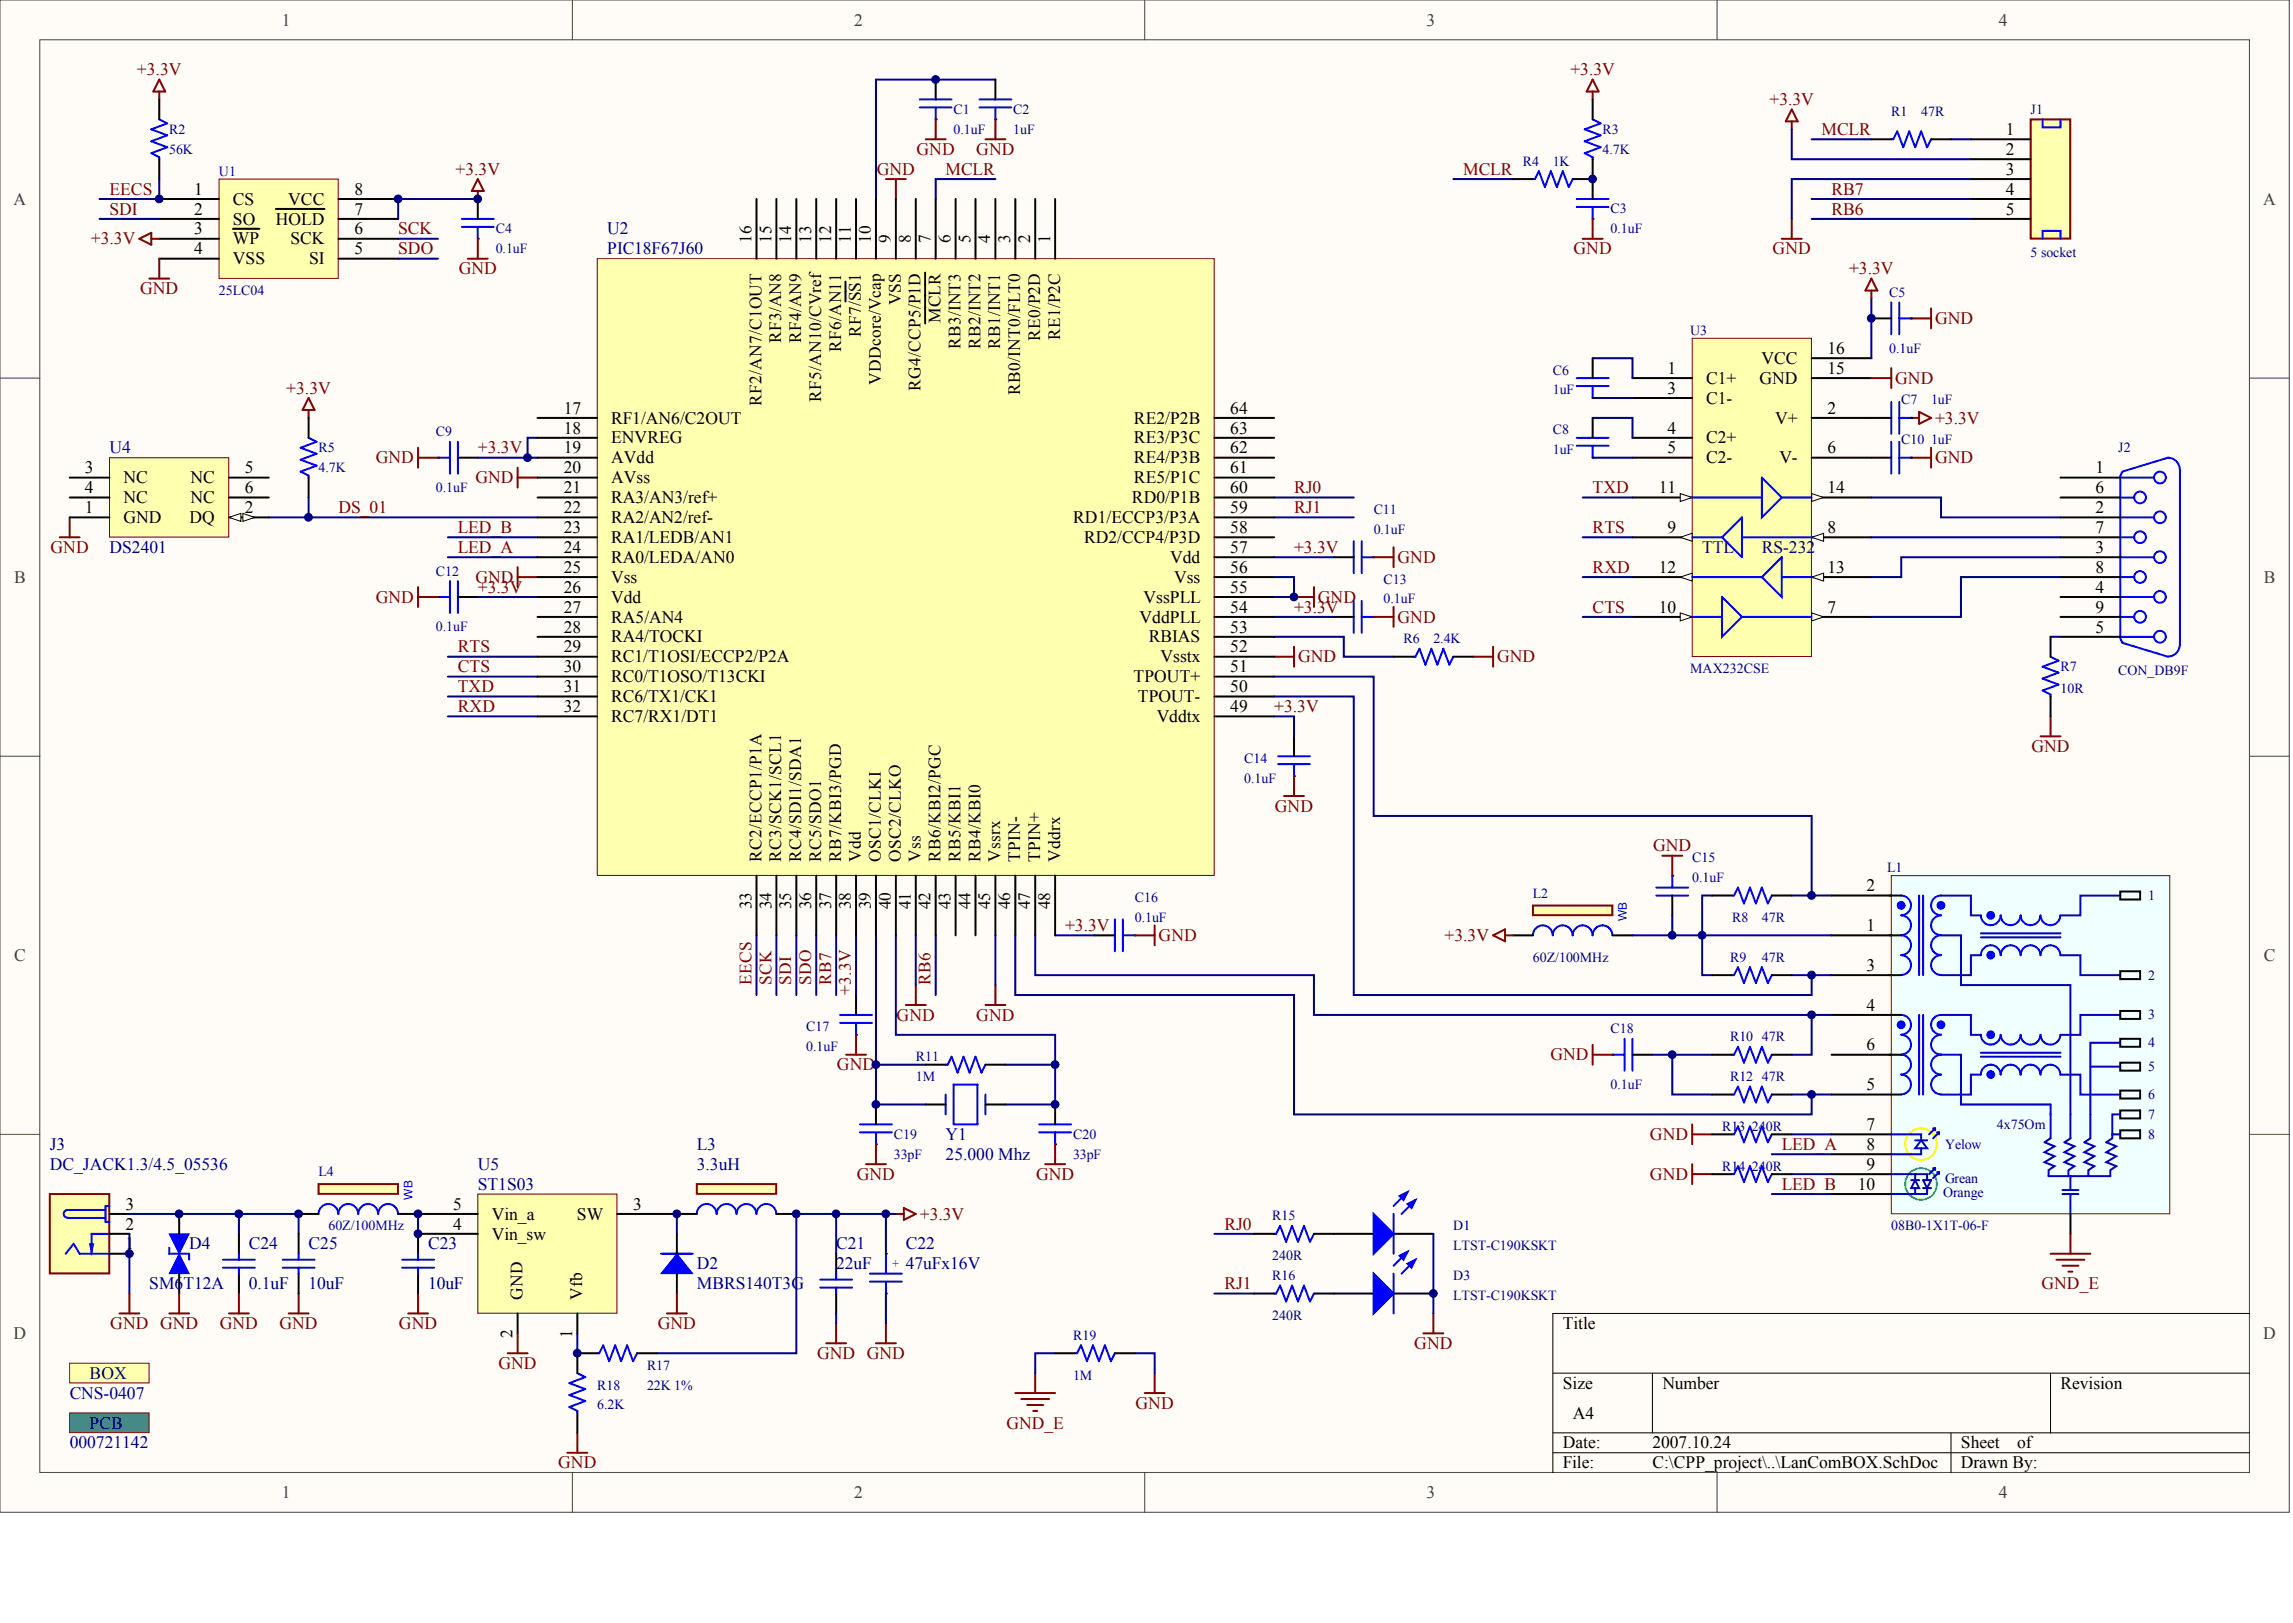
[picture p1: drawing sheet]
<svg xmlns="http://www.w3.org/2000/svg" width="840mm" height="594mm" viewBox="0 0 840 594" stroke-linecap="round" stroke-linejoin="round" font-family="sans-serif">
<defs><g id="words">
<g font-size="6.4" fill="#404040">
<text x="103.2" y="9.3">1</text>
<text x="312.8" y="9.3">2</text>
<text x="522.4" y="9.3">3</text>
<text x="732" y="9.3">4</text>
<text x="5" y="74.9">A</text>
<text x="828.7" y="74.9">A</text>
<text x="5.2" y="213.3">B</text>
<text x="828.9" y="213.3">B</text>
<text x="5.2" y="351.7">C</text>
<text x="828.9" y="351.7">C</text>
<text x="5" y="490.1">D</text>
<text x="828.7" y="490.1">D</text>
<text x="103.2" y="548.4">1</text>
<text x="312.8" y="548.4">2</text>
<text x="522.4" y="548.4">3</text>
<text x="732" y="548.4">4</text>
</g>
<g font-size="6.4" fill="#800000">
<text x="50.2" y="27.6">+3.3V</text>
<text x="575" y="27.6">+3.3V</text>
<text x="647.9" y="38.5">+3.3V</text>
<text x="667" y="49.4">MCLR</text>
<text x="335.6" y="56.7">GND</text>
<text x="357.5" y="56.7">GND</text>
<text x="166.8" y="64">+3.3V</text>
<text x="321" y="64">GND</text>
<text x="346.3" y="64">MCLR</text>
<text x="535.8" y="64">MCLR</text>
<text x="40.1" y="71.3">EECS</text>
<text x="670.6" y="71.3">RB7</text>
<text x="40.1" y="78.5">SDI</text>
<text x="670.6" y="78.5">RB6</text>
<text x="33.2" y="89.5">+3.3V</text>
<text x="145.8" y="85.8">SCK</text>
<text x="145.8" y="93.1">SDO</text>
<text x="576.2" y="93.1">GND</text>
<text x="649.1" y="93.1">GND</text>
<text x="168" y="100.4">GND</text>
<text x="677.1" y="100.4">+3.3V</text>
<text x="51.3" y="107.7">GND</text>
<text x="708.6" y="118.6">GND</text>
<text x="694" y="140.5">GND</text>
<text x="104.8" y="144.1">+3.3V</text>
<text x="708.6" y="155">+3.3V</text>
<text x="175" y="166">+3.3V</text>
<text x="137.6" y="169.6">GND</text>
<text x="708.6" y="169.6">GND</text>
<text x="174.1" y="176.9">GND</text>
<text x="473.8" y="180.5">RJ0</text>
<text x="583.2" y="180.5">TXD</text>
<text x="123.9" y="187.8">DS_01</text>
<text x="473.8" y="187.8">RJ1</text>
<text x="167.7" y="195.1">LED_B</text>
<text x="583.2" y="195.1">RTS</text>
<text x="18.5" y="202.4">GND</text>
<text x="167.7" y="202.4">LED_A</text>
<text x="473.8" y="202.4">+3.3V</text>
<text x="511.7" y="206">GND</text>
<text x="583.2" y="209.7">RXD</text>
<text x="174.1" y="213.3">GND</text>
<text x="137.6" y="220.6">GND</text>
<text x="175" y="217">+3.3V</text>
<text x="482.6" y="220.6">GND</text>
<text x="473.8" y="224.2">+3.3V</text>
<text x="511.7" y="227.9">GND</text>
<text x="583.2" y="224.2">CTS</text>
<text x="167.7" y="238.8">RTS</text>
<text x="475.3" y="242.5">GND</text>
<text x="548.2" y="242.5">GND</text>
<text x="167.7" y="246.1">CTS</text>
<text x="167.7" y="253.4">TXD</text>
<text x="167.7" y="260.7">RXD</text>
<text x="466.5" y="260.7">+3.3V</text>
<text x="743.8" y="275.2">GND</text>
<text x="466.8" y="297.1">GND</text>
<text x="605.3" y="311.7">GND</text>
<text x="390" y="340.8">+3.3V</text>
<text x="424.3" y="344.4">GND</text>
<text x="528.9" y="344.4">+3.3V</text>
<text x="328.3" y="373.6">GND</text>
<text x="357.5" y="373.6">GND</text>
<text x="567.7" y="388.1">GND</text>
<text x="306.5" y="391.8">GND</text>
<text x="604.2" y="417.3">GND</text>
<text x="652.4" y="420.9">LED_A</text>
<text x="313.7" y="431.9">GND</text>
<text x="379.4" y="431.9">GND</text>
<text x="604.2" y="431.9">GND</text>
<text x="652.4" y="435.5">LED_B</text>
<text x="336.8" y="446.4">+3.3V</text>
<text x="448.3" y="450.1">RJ0</text>
<text x="448.3" y="471.9">RJ1</text>
<text x="747.6" y="471.9">GND_E</text>
<text x="40.4" y="486.5">GND GND</text>
<text x="80.5" y="486.5">GND</text>
<text x="102.3" y="486.5">GND</text>
<text x="146.1" y="486.5">GND</text>
<text x="240.8" y="486.5">GND</text>
<text x="299.2" y="497.4">GND GND</text>
<text x="517.9" y="493.8">GND</text>
<text x="182.5" y="501.1">GND</text>
<text x="415.8" y="515.6">GND</text>
<text x="368.5" y="522.9">GND_E</text>
<text x="204.4" y="537.5">GND</text>
</g>
<g font-size="6.4">
<text x="734.5" y="49.4">1</text>
<text x="734.5" y="56.7">2</text>
<text x="734.5" y="64">3</text>
<text x="71.1" y="71.3">1</text>
<text x="129.8" y="71.3">8</text>
<text x="734.5" y="71.3">4</text>
<text x="85.3" y="74.9">CS</text>
<text x="105.6" y="74.9">VCC</text>
<text x="71.1" y="78.5">2</text>
<text x="85.3" y="82.2">SO</text>
<text x="101" y="82.2">HOLD</text>
<text x="129.8" y="78.5">7</text>
<text x="734.5" y="78.5">5</text>
<text x="71.1" y="85.8">3</text>
<text x="85.3" y="89.5">WP</text>
<text x="106.4" y="89.5">SCK</text>
<text x="129.8" y="85.8">6</text>
<text x="71.1" y="93.1">4</text>
<text x="129.8" y="93.1">5</text>
<text x="85.3" y="96.8">VSS</text>
<text x="113.2" y="96.8">SI</text>
<text x="669.2" y="129.5">16</text>
<text x="610.6" y="136.8">1</text>
<text x="645" y="133.2">VCC</text>
<text x="669.2" y="136.8">15</text>
<text x="624.7" y="140.5">C1+</text>
<text x="644.3" y="140.5">GND</text>
<text x="610.6" y="144.1">3</text>
<text x="624.7" y="147.8">C1-</text>
<text x="206.4" y="151.4">17</text>
<text x="223.8" y="155">RF1/AN6/C2OUT</text>
<text x="415.2" y="155">RE2/P2B</text>
<text x="450.5" y="151.4">64</text>
<text x="649.9" y="155">V+</text>
<text x="669.2" y="151.4">2</text>
<text x="206.4" y="158.7">18</text>
<text x="450.5" y="158.7">63</text>
<text x="610.6" y="158.7">4</text>
<text x="206.4" y="166">19</text>
<text x="223.8" y="162.3">ENVREG</text>
<text x="415.2" y="162.3">RE3/P3C</text>
<text x="450.5" y="166">62</text>
<text x="610.6" y="166">5</text>
<text x="624.7" y="162.3">C2+</text>
<text x="669.2" y="166">6</text>
<text x="31.1" y="173.2">3</text>
<text x="89.7" y="173.2">5</text>
<text x="206.4" y="173.2">20</text>
<text x="223.8" y="169.6">AVdd</text>
<text x="415.2" y="169.6">RE4/P3B</text>
<text x="450.5" y="173.2">61</text>
<text x="624.7" y="169.6">C2-</text>
<text x="651.5" y="169.6">V-</text>
<text x="767.3" y="173.2">1</text>
<text x="45.2" y="176.9">NC</text>
<text x="69.8" y="176.9">NC</text>
<text x="223.8" y="176.9">AVss</text>
<text x="415.2" y="176.9">RE5/P1C</text>
<text x="31.1" y="180.5">4</text>
<text x="45.2" y="184.2">NC</text>
<text x="69.8" y="184.2">NC</text>
<text x="89.7" y="180.5">6</text>
<text x="206.4" y="180.5">21</text>
<text x="223.8" y="184.2">RA3/AN3/ref+</text>
<text x="414.5" y="184.2">RD0/P1B</text>
<text x="450.5" y="180.5">60</text>
<text x="607.4" y="180.5">11</text>
<text x="669.2" y="180.5">14</text>
<text x="767.3" y="180.5">6</text>
<text x="31.1" y="187.8">1</text>
<text x="45.2" y="191.5">GND</text>
<text x="69.4" y="191.5">DQ</text>
<text x="89.7" y="187.8">2</text>
<text x="206.4" y="187.8">22</text>
<text x="223.8" y="191.5">RA2/AN2/ref-</text>
<text x="393" y="191.5">RD1/ECCP3/P3A</text>
<text x="450.5" y="187.8">59</text>
<text x="767.3" y="187.8">2</text>
<text x="206.4" y="195.1">23</text>
<text x="450.5" y="195.1">58</text>
<text x="610.6" y="195.1">9</text>
<text x="669.2" y="195.1">8</text>
<text x="767.3" y="195.1">7</text>
<text x="206.4" y="202.4">24</text>
<text x="223.8" y="198.7">RA1/LEDB/AN1</text>
<text x="396.9" y="198.7">RD2/CCP4/P3D</text>
<text x="450.5" y="202.4">57</text>
<text x="767.3" y="202.4">3</text>
<text x="206.4" y="209.7">25</text>
<text x="223.8" y="206">RA0/LEDA/AN0</text>
<text x="428.5" y="206">Vdd</text>
<text x="450.5" y="209.7">56</text>
<text x="607.4" y="209.7">12</text>
<text x="669.2" y="209.7">13</text>
<text x="767.3" y="209.7">8</text>
<text x="223.8" y="213.3">Vss</text>
<text x="429.9" y="213.3">Vss</text>
<text x="206.4" y="217">26</text>
<text x="223.8" y="220.6">Vdd</text>
<text x="418.7" y="220.6">VssPLL</text>
<text x="450.5" y="217">55</text>
<text x="767.3" y="217">4</text>
<text x="206.4" y="224.2">27</text>
<text x="223.8" y="227.9">RA5/AN4</text>
<text x="417.3" y="227.9">VddPLL</text>
<text x="450.5" y="224.2">54</text>
<text x="607.4" y="224.2">10</text>
<text x="669.2" y="224.2">7</text>
<text x="767.3" y="224.2">9</text>
<text x="206.4" y="231.5">28</text>
<text x="450.5" y="231.5">53</text>
<text x="767.3" y="231.5">5</text>
<text x="206.4" y="238.8">29</text>
<text x="223.8" y="235.2">RA4/TOCKI</text>
<text x="420.7" y="235.2">RBIAS</text>
<text x="450.5" y="238.8">52</text>
<text x="223.8" y="242.5">RC1/T1OSI/ECCP2/P2A</text>
<text x="425" y="242.5">Vsstx</text>
<text x="206.4" y="246.1">30</text>
<text x="223.8" y="249.7">RC0/T1OSO/T13CKI</text>
<text x="415.1" y="249.7">TPOUT+</text>
<text x="450.5" y="246.1">51</text>
<text x="206.4" y="253.4">31</text>
<text x="223.8" y="257">RC6/TX1/CK1</text>
<text x="416.7" y="257">TPOUT-</text>
<text x="450.5" y="253.4">50</text>
<text x="206.4" y="260.7">32</text>
<text x="450.5" y="260.7">49</text>
<text x="223.8" y="264.3">RC7/RX1/DT1</text>
<text x="423.5" y="264.3">Vddtx</text>
<text x="683.5" y="326.2">2</text>
<text x="683.5" y="340.8">1</text>
<text x="683.5" y="355.4">3</text>
<text x="683.5" y="369.9">4</text>
<text x="683.5" y="384.5">6</text>
<text x="683.5" y="399.1">5</text>
<text x="683.5" y="413.6">7</text>
<text x="683.5" y="420.9">8</text>
<text x="683.5" y="428.2">9</text>
<text x="680.3" y="435.5">10</text>
<text x="45.9" y="442.8">3</text>
<text x="165.9" y="442.8">5</text>
<text x="231.8" y="442.8">3</text>
<text x="180.1" y="446.4">Vin_a</text>
<text x="211.3" y="446.4">SW</text>
<text x="45.9" y="450.1">2</text>
<text x="165.9" y="450.1">4</text>
<text x="180.1" y="453.7">Vin_sw</text>
<text x="45.9" y="457.3">1</text>
<text x="572.2" y="486.5">Title</text>
<text x="572.2" y="508.3">Size</text>
<text x="608.7" y="508.3">Number</text>
<text x="754.5" y="508.3">Revision</text>
<text x="575.9" y="519.3">A4</text>
<text x="572.2" y="530.2">Date:</text>
<text x="605" y="530.2">2007.10.24</text>
<text x="718" y="530.2">Sheet</text>
<text x="738.6" y="530.2">of</text>
<text x="572.2" y="537.5">File:</text>
<text x="605" y="537.5">C:\CPP_project\..\LanComBOX.SchDoc</text>
<text x="718" y="537.5">Drawn By:</text>
</g>
<g font-size="6.4" fill="#000080">
<text x="222.3" y="85.8">U2</text>
<text x="222.3" y="93.1">PIC18F67J60</text>
<text x="40.1" y="166">U4</text>
<text x="40.1" y="202.4">DS2401</text>
<text x="623.3" y="202.4">TTL</text>
<text x="645.1" y="202.4">RS-232</text>
<text x="346.3" y="417.3">Y1</text>
<text x="18.2" y="420.9">J3</text>
<text x="255.1" y="420.9">L3</text>
<text x="346.3" y="424.6">25.000 Mhz</text>
<text x="18.2" y="428.2">DC_JACK1.3/4.5_05536</text>
<text x="175" y="428.2">U5</text>
<text x="255.1" y="428.2">3.3uH</text>
<text x="175" y="435.5">ST1S03</text>
<text x="69.3" y="457.3">D4</text>
<text x="91.1" y="457.3">C24</text>
<text x="113" y="457.3">C25</text>
<text x="156.7" y="457.3">C23</text>
<text x="306.2" y="457.3">C21</text>
<text x="331.7" y="457.3">C22</text>
<text x="255.1" y="464.6">D2</text>
<text x="306.2" y="464.6">22uF</text>
<text x="331.7" y="464.6">47uFx16V</text>
<text x="54.7" y="471.9">SM6T12A</text>
<text x="91.1" y="471.9">0.1uF</text>
<text x="113" y="471.9">10uF</text>
<text x="156.7" y="471.9">10uF</text>
<text x="255.1" y="471.9">MBRS140T3G</text>
<text x="32.8" y="504.7">BOX</text>
<text x="25.5" y="512">CNS-0407</text>
<text x="32.8" y="522.9">PCB</text>
<text x="25.5" y="530.2">000721142</text>
</g>
<g font-size="6.3">
<text x="275.1" y="88.9" transform="rotate(-90 275.1 88.9)">16</text>
<text x="282.4" y="88.9" transform="rotate(-90 282.4 88.9)">15</text>
<text x="289.7" y="88.9" transform="rotate(-90 289.7 88.9)">14</text>
<text x="297" y="88.9" transform="rotate(-90 297 88.9)">13</text>
<text x="304.3" y="88.9" transform="rotate(-90 304.3 88.9)">12</text>
<text x="311.6" y="88.9" transform="rotate(-90 311.6 88.9)">11</text>
<text x="318.9" y="88.9" transform="rotate(-90 318.9 88.9)">10</text>
<text x="326.2" y="88.9" transform="rotate(-90 326.2 88.9)">9</text>
<text x="333.5" y="88.9" transform="rotate(-90 333.5 88.9)">8</text>
<text x="340.8" y="88.9" transform="rotate(-90 340.8 88.9)">7</text>
<text x="348" y="88.9" transform="rotate(-90 348 88.9)">6</text>
<text x="355.3" y="88.9" transform="rotate(-90 355.3 88.9)">5</text>
<text x="362.6" y="88.9" transform="rotate(-90 362.6 88.9)">4</text>
<text x="369.9" y="88.9" transform="rotate(-90 369.9 88.9)">3</text>
<text x="377.2" y="88.9" transform="rotate(-90 377.2 88.9)">2</text>
<text x="384.5" y="88.9" transform="rotate(-90 384.5 88.9)">1</text>
<text x="329.8" y="111.8" transform="rotate(-90 329.8 111.8)">VSS</text>
<text x="344.4" y="118.4" transform="rotate(-90 344.4 118.4)">MCLR</text>
<text x="286.1" y="125.7" transform="rotate(-90 286.1 125.7)">RF3/AN8</text>
<text x="293.4" y="125.7" transform="rotate(-90 293.4 125.7)">RF4/AN9</text>
<text x="315.2" y="123.5" transform="rotate(-90 315.2 123.5)">RF7/SS1</text>
<text x="380.8" y="124.9" transform="rotate(-90 380.8 124.9)">RE0/P2D</text>
<text x="388.1" y="124.6" transform="rotate(-90 388.1 124.6)">RE1/P2C</text>
<text x="307.9" y="128.9" transform="rotate(-90 307.9 128.9)">RF6/AN11</text>
<text x="351.7" y="127.8" transform="rotate(-90 351.7 127.8)">RB3/INT3</text>
<text x="359" y="127.8" transform="rotate(-90 359 127.8)">RB2/INT2</text>
<text x="366.3" y="127.8" transform="rotate(-90 366.3 127.8)">RB1/INT1</text>
<text x="322.5" y="140.9" transform="rotate(-90 322.5 140.9)">VDDcore/Vcap</text>
<text x="337.1" y="143.1" transform="rotate(-90 337.1 143.1)">RG4/CCP5/P1D</text>
<text x="278.8" y="148.6" transform="rotate(-90 278.8 148.6)">RF2/AN7/C1OUT</text>
<text x="300.7" y="147.1" transform="rotate(-90 300.7 147.1)">RF5/AN10/CVref</text>
<text x="373.6" y="144.6" transform="rotate(-90 373.6 144.6)">RB0/INT0/FLT0</text>
<text x="278.8" y="315.4" transform="rotate(-90 278.8 315.4)">RC2/ECCP1/P1A</text>
<text x="286.1" y="315.4" transform="rotate(-90 286.1 315.4)">RC3/SCK1/SCL1</text>
<text x="293.4" y="315.4" transform="rotate(-90 293.4 315.4)">RC4/SDI1/SDA1</text>
<text x="300.7" y="315.4" transform="rotate(-90 300.7 315.4)">RC5/SDO1</text>
<text x="307.9" y="315.4" transform="rotate(-90 307.9 315.4)">RB7/KBI3/PGD</text>
<text x="315.2" y="315.4" transform="rotate(-90 315.2 315.4)">Vdd</text>
<text x="322.5" y="315.4" transform="rotate(-90 322.5 315.4)">OSC1/CLKI</text>
<text x="329.8" y="315.4" transform="rotate(-90 329.8 315.4)">OSC2/CLKO</text>
<text x="337.1" y="315.4" transform="rotate(-90 337.1 315.4)">Vss</text>
<text x="344.4" y="315.4" transform="rotate(-90 344.4 315.4)">RB6/KBI2/PGC</text>
<text x="351.7" y="315.4" transform="rotate(-90 351.7 315.4)">RB5/KBI1</text>
<text x="359" y="315.4" transform="rotate(-90 359 315.4)">RB4/KBI0</text>
<text x="366.3" y="315.4" transform="rotate(-90 366.3 315.4)">Vssrx</text>
<text x="373.6" y="315.4" transform="rotate(-90 373.6 315.4)">TPIN-</text>
<text x="380.8" y="315.4" transform="rotate(-90 380.8 315.4)">TPIN+</text>
<text x="388.1" y="315.4" transform="rotate(-90 388.1 315.4)">Vddrx</text>
<text x="275.1" y="332.9" transform="rotate(-90 275.1 332.9)">33</text>
<text x="282.4" y="332.9" transform="rotate(-90 282.4 332.9)">34</text>
<text x="289.7" y="332.9" transform="rotate(-90 289.7 332.9)">35</text>
<text x="297" y="332.9" transform="rotate(-90 297 332.9)">36</text>
<text x="304.3" y="332.9" transform="rotate(-90 304.3 332.9)">37</text>
<text x="311.6" y="332.9" transform="rotate(-90 311.6 332.9)">38</text>
<text x="318.9" y="332.9" transform="rotate(-90 318.9 332.9)">39</text>
<text x="326.2" y="332.9" transform="rotate(-90 326.2 332.9)">40</text>
<text x="333.5" y="332.9" transform="rotate(-90 333.5 332.9)">41</text>
<text x="340.8" y="332.9" transform="rotate(-90 340.8 332.9)">42</text>
<text x="348" y="332.9" transform="rotate(-90 348 332.9)">43</text>
<text x="355.3" y="332.9" transform="rotate(-90 355.3 332.9)">44</text>
<text x="362.6" y="332.9" transform="rotate(-90 362.6 332.9)">45</text>
<text x="369.9" y="332.9" transform="rotate(-90 369.9 332.9)">46</text>
<text x="377.2" y="332.9" transform="rotate(-90 377.2 332.9)">47</text>
<text x="384.5" y="332.9" transform="rotate(-90 384.5 332.9)">48</text>
<text x="191.3" y="475.7" transform="rotate(-90 191.3 475.7)">GND</text>
<text x="213.2" y="475.7" transform="rotate(-90 213.2 475.7)">Vfb</text>
<text x="187.7" y="489.9" transform="rotate(-90 187.7 489.9)">2</text>
<text x="209.5" y="489.9" transform="rotate(-90 209.5 489.9)">1</text>
</g>
<g font-size="6.3" fill="#800000">
<text x="275.1" y="360.6" transform="rotate(-90 275.1 360.6)">EECS</text>
<text x="282.4" y="360.6" transform="rotate(-90 282.4 360.6)">SCK</text>
<text x="289.7" y="360.6" transform="rotate(-90 289.7 360.6)">SDI</text>
<text x="297" y="360.6" transform="rotate(-90 297 360.6)">SDO</text>
<text x="304.3" y="360.6" transform="rotate(-90 304.3 360.6)">RB7</text>
<text x="311.6" y="364.2" transform="rotate(-90 311.6 364.2)">+3.3V</text>
<text x="340.8" y="360.6" transform="rotate(-90 340.8 360.6)">RB6</text>
</g>
<g font-size="5.1" fill="#000080">
<text x="349.2" y="41.7">C1</text>
<text x="371" y="41.7">C2</text>
<text x="743.5" y="41.7">J1</text>
<text x="692.5" y="42.4">R1</text>
<text x="703.5" y="42.4">47R</text>
<text x="62" y="49">R2</text>
<text x="349.2" y="49">0.1uF</text>
<text x="371" y="49">1uF</text>
<text x="586.8" y="49">R3</text>
<text x="62" y="56.3">56K</text>
<text x="586.8" y="56.3">4.7K</text>
<text x="80.2" y="64.3">U1</text>
<text x="557.7" y="60.6">R4</text>
<text x="568.6" y="60.6">1K</text>
<text x="589.7" y="78.1">C3</text>
<text x="181.5" y="85.4">C4</text>
<text x="589.7" y="85.4">0.1uF</text>
<text x="181.5" y="92.7">0.1uF</text>
<text x="743.5" y="94.1">5 socket</text>
<text x="80.2" y="108">25LC04</text>
<text x="691.8" y="108.7">C5</text>
<text x="618.9" y="122.5">U3</text>
<text x="691.8" y="129.1">0.1uF</text>
<text x="568.6" y="137.1">C6</text>
<text x="568.6" y="144.4">1uF</text>
<text x="696.2" y="148">C7</text>
<text x="707.1" y="148">1uF</text>
<text x="159.6" y="159.7">C9</text>
<text x="568.6" y="159">C8</text>
<text x="116.6" y="165.5">R5</text>
<text x="568.6" y="166.3">1uF</text>
<text x="696.2" y="162.6">C10</text>
<text x="707.1" y="162.6">1uF</text>
<text x="775.6" y="165.5">J2</text>
<text x="116.6" y="172.8">4.7K</text>
<text x="159.6" y="180.1">0.1uF</text>
<text x="503" y="188.1">C11</text>
<text x="503" y="195.4">0.1uF</text>
<text x="159.6" y="210.7">C12</text>
<text x="506.6" y="213.6">C13</text>
<text x="506.6" y="220.9">0.1uF</text>
<text x="159.6" y="231.1">0.1uF</text>
<text x="513.9" y="235.5">R6</text>
<text x="524.9" y="235.5">2.4K</text>
<text x="754.5" y="245.7">R7</text>
<text x="618.9" y="246.4">MAX232CSE</text>
<text x="775.6" y="247.1">CON_DB9F</text>
<text x="754.5" y="253.7">10R</text>
<text x="455.6" y="279.2">C14</text>
<text x="455.6" y="286.4">0.1uF</text>
<text x="619.6" y="315.6">C15</text>
<text x="619.6" y="322.9">0.1uF</text>
<text x="691.1" y="319.2">L1</text>
<text x="561.3" y="328.6">L2</text>
<text x="786.6" y="329.4">1</text>
<text x="415.5" y="330.2">C16</text>
<text x="415.5" y="337.4">0.1uF</text>
<text x="634.2" y="337.4">R8</text>
<text x="645.1" y="337.4">47R</text>
<text x="561.3" y="352">60Z/100MHz</text>
<text x="633.5" y="352">R9</text>
<text x="645.1" y="352">47R</text>
<text x="786.6" y="358.6">2</text>
<text x="295.2" y="377.5">C17</text>
<text x="786.6" y="373.1">3</text>
<text x="589.7" y="378.2">C18</text>
<text x="633.5" y="381.1">R10</text>
<text x="645.1" y="381.1">47R</text>
<text x="786.6" y="383.3">4</text>
<text x="295.2" y="384.8">0.1uF</text>
<text x="335.3" y="388.4">R11</text>
<text x="335.3" y="395.7">1M</text>
<text x="633.5" y="395.7">R12</text>
<text x="645.1" y="395.7">47R</text>
<text x="786.6" y="392.1">5</text>
<text x="589.7" y="398.6">0.1uF</text>
<text x="786.6" y="402.3">6</text>
<text x="630.6" y="413.9">R13</text>
<text x="641.5" y="413.9">240R</text>
<text x="731.2" y="413.2">4x75Om</text>
<text x="786.6" y="409.6">7</text>
<text x="327.3" y="416.8">C19</text>
<text x="392.9" y="416.8">C20</text>
<text x="786.6" y="416.8">8</text>
<text x="327.3" y="424.1">33pF</text>
<text x="392.9" y="424.1">33pF</text>
<text x="712.2" y="420.5">Yelow</text>
<text x="116.6" y="430.6">L4</text>
<text x="630.6" y="428.5">R14</text>
<text x="641.5" y="428.5">240R</text>
<text x="711.5" y="438">Orange</text>
<text x="712.2" y="432.9">Grean</text>
<text x="465.8" y="446.7">R15</text>
<text x="120.3" y="450.4">60Z/100MHz</text>
<text x="532.1" y="450.4">D1</text>
<text x="692.5" y="450.4">08B0-1X1T-06-F</text>
<text x="465.8" y="461.3">240R</text>
<text x="532.1" y="457.6">LTST-C190KSKT</text>
<text x="465.8" y="468.6">R16</text>
<text x="532.1" y="468.6">D3</text>
<text x="532.1" y="475.8">LTST-C190KSKT</text>
<text x="465.8" y="483.1">240R</text>
<text x="392.9" y="490.4">R19</text>
<text x="236.9" y="501.3">R17</text>
<text x="218.7" y="508.6">R18</text>
<text x="236.9" y="508.6">22K 1%</text>
<text x="392.9" y="505">1M</text>
<text x="218.7" y="515.9">6.2K</text>
</g>
<text font-size="4.7" fill="#00f" x="326.6" y="463.6">+</text>
<g font-size="4.4" fill="#00f">
<text x="595.7" y="337.3" transform="rotate(-90 595.7 337.3)">WB</text>
<text x="151" y="439.3" transform="rotate(-90 151 439.3)">WB</text>
</g>
</g></defs>
<g fill="#fffcf8" stroke="#404040" stroke-width=".37">
<path d="M0 0h838.2v553.5h-838.2z"/>
<path d="M14.6 14.6h809.1v524.4h-809.1z"/>
</g>
<path d="M209.6 0v14.6M419.2 0v14.6M628.7 0v14.6M0 138.4h14.6M823.7 138.4h14.6M0 276.8h14.6M823.7 276.8h14.6M0 415.2h14.6M823.7 415.2h14.6M209.6 539v14.6M419.2 539v14.6M628.7 539v14.6" fill="none" stroke="#404040" stroke-width=".37"/>
<path d="M823.7 480.8h-255.1v58.2M568.6 502.6h255.1M605 502.6v21.9M750.8 502.6v21.9M568.6 524.5h255.1M568.6 531.8h255.1M714.4 524.5v14.5" fill="none" stroke="#000" stroke-width=".37"/>
<path d="M692.5 320.5h102v123.8h-102z" fill="#f0ffff" stroke="#800000" stroke-width=".37"/>
<g fill="none" stroke="#0000bf" stroke-width=".73">
<path d="M710.7 327.8h11v7.3h3.6M776.3 327.8h-14.5v7.3h-7.3M710.7 342.4h7.3v18.2h40.1v56.1l-2.2 1.4 3.7 1.5-3.7 2.2 3.7 1.4-3.7 2.2 3.7 1.5-2.2 1.4v2.2M725.3 349.7h-3.6v7.2h-11M725.3 343.1h29.2M725.3 341.6h29.2M754.5 349.7h7.3v7.2h14.5M710.7 371.5h11v7.3h3.6M776.3 371.5h-14.5v7.3h-7.3M710.7 386.1h7.3v18.2h32.8v12.4l-2.2 1.4 3.7 1.5-3.7 2.2 3.7 1.4-3.7 2.2 3.7 1.5-2.2 1.4v2.2h22.6v-2.2l2.2-1.4-3.7-1.5 3.7-2.2-3.7-1.4 3.7-2.2-3.7-1.5 2.2-1.4v-1.5M725.3 393.4h-3.6v7.2h-11M725.3 386.8h29.2"/>
<path d="M725.3 385.3h29.2M754.5 393.4h7.3v7.2h14.5M765.4 390.4h10.9M776.3 381.7h-10.9v35l-2.2 1.4 3.7 1.5-3.7 2.2 3.7 1.4-3.7 2.2 3.7 1.5-2.2 1.4v2.2M692.5 415.2h11v2.2M701.3 417.4h4.3M703.5 417.4l2.1 2.9h-4.3zM707.8 413h.8M708.6 413v.8M708.6 413l-2.2 2.2M709.3 414.5h.7M710 414.5v.7"/>
<path d="M710 414.5l-2.2 2.2M776.3 407.9h-2.9v7.3h2.9M692.5 429.8h13.1v2.2M699.8 432h2.9M701.3 432l1.4 2.9h-2.9zM701.3 429.8v2.2M701.3 434.9v2.2M703.5 420.3v2.2h-11M704.2 432h2.9l-1.5 2.9zM704.2 434.9h2.9M705.6 434.9v2.2h-13.1M707.8 427.6h.8"/>
<path d="M708.6 427.6l-2.2 2.2M708.6 427.6v.7M709.3 429.1h.7M710 429.1l-2.2 2.1M710 429.1v.7M755.2 435.6h5.8M755.2 437.1h5.8M758.1 430.5v5.1M758.1 437.1v7.3"/>
</g>
<g fill="none" stroke="#00f" stroke-width=".73">
<path d="M160.4 167.5h4.3M164.7 161.7v11.7M167.7 161.7v11.7M495.7 198.1v11.7M498.6 198.1v11.7M160.4 218.5h4.3M164.7 212.7v11.7M167.7 212.7v11.7M498.6 204h4.4M468 276.8h11.7M468 279.7h11.7M473.8 279.7v4.4"/>
<path d="M408.2 336.5v11.7M411.1 336.5v11.7M606.5 327.8h11.7M606.5 324.9h11.7M612.3 320.5v4.4M696.2 327.8a3.6 3.6 0 0 1 3.5 3.6 3.6 3.6 0 0 1-3.5 3.6 3.6 3.6 0 0 1 3.5 3.7 3.6 3.6 0 0 1-3.5 3.6M702.7 327.8v29.1M704.2 327.8v29.1M710.7 327.8a3.6 3.6 0 0 0-3.6 3.6 3.6 3.6 0 0 0 3.6 3.7 3.6 3.6 0 0 0-3.6 3.6 3.6 3.6 0 0 0 3.6 3.6M732.5 335.1a3.6 3.6 0 0 1-3.6 3.6 3.6 3.6 0 0 1-3.6-3.6M739.8 335.1a3.6 3.6 0 0 1-3.6 3.6 3.6 3.6 0 0 1-3.6-3.6M754.4 335.1a3.6 3.6 0 0 1-3.6 3.6 3.6 3.6 0 0 1-3.6-3.6 3.6 3.6 0 0 1-3.7 3.6 3.6 3.6 0 0 1-3.6-3.6"/>
<path d="M411.1 342.4h4.4M575.8 342.4a3.6 3.6 0 0 0-3.6-3.7 3.6 3.6 0 0 0-3.7 3.7 3.6 3.6 0 0 0-3.6-3.7 3.6 3.6 0 0 0-3.6 3.7M583.1 342.4a3.6 3.6 0 0 0-3.6-3.7 3.6 3.6 0 0 0-3.6 3.7M590.4 342.4a3.6 3.6 0 0 0-3.6-3.7 3.6 3.6 0 0 0-3.6 3.7M696.2 342.4a3.6 3.6 0 0 1 3.5 3.6 3.6 3.6 0 0 1-3.5 3.6M696.2 349.7a3.6 3.6 0 0 1 3.5 3.6 3.6 3.6 0 0 1-3.5 3.6M710.7 349.7a3.6 3.6 0 0 0-3.6 3.6 3.6 3.6 0 0 0 3.6 3.6M710.7 342.4a3.6 3.6 0 0 0-3.6 3.6 3.6 3.6 0 0 0 3.6 3.6M732.5 349.7a3.6 3.6 0 0 0-3.6-3.7 3.6 3.6 0 0 0-3.6 3.7M739.8 349.7a3.6 3.6 0 0 0-3.6-3.7 3.6 3.6 0 0 0-3.6 3.7M754.4 349.7a3.6 3.6 0 0 0-3.6-3.7 3.6 3.6 0 0 0-3.7 3.7 3.6 3.6 0 0 0-3.6-3.7 3.6 3.6 0 0 0-3.6 3.7M307.6 371.5h11.7"/>
<path d="M307.6 374.4h11.7M313.5 374.4v4.4M696.2 371.5a3.6 3.6 0 0 1 3.5 3.6 3.6 3.6 0 0 1-3.5 3.6M696.2 378.8a3.6 3.6 0 0 1 3.5 3.6 3.6 3.6 0 0 1-3.5 3.6M702.7 371.5v29.1M704.2 371.5v29.1M710.7 378.8a3.6 3.6 0 0 0-3.6 3.6 3.6 3.6 0 0 0 3.6 3.6M710.7 371.5a3.6 3.6 0 0 0-3.6 3.6 3.6 3.6 0 0 0 3.6 3.6M732.5 378.8a3.6 3.6 0 0 1-3.6 3.6 3.6 3.6 0 0 1-3.6-3.6M739.8 378.8a3.6 3.6 0 0 1-3.6 3.6 3.6 3.6 0 0 1-3.6-3.6M754.4 378.8a3.6 3.6 0 0 1-3.6 3.6 3.6 3.6 0 0 1-3.6-3.6 3.6 3.6 0 0 1-3.7 3.6 3.6 3.6 0 0 1-3.6-3.6M696.2 386.1a3.6 3.6 0 0 1 3.5 3.6 3.6 3.6 0 0 1-3.5 3.6"/>
<path d="M696.2 393.4a3.6 3.6 0 0 1 3.5 3.6 3.6 3.6 0 0 1-3.5 3.6M710.7 393.4a3.6 3.6 0 0 0-3.6 3.6 3.6 3.6 0 0 0 3.6 3.6M710.7 386.1a3.6 3.6 0 0 0-3.6 3.6 3.6 3.6 0 0 0 3.6 3.6M732.5 393.4a3.6 3.6 0 0 0-3.6-3.7 3.6 3.6 0 0 0-3.6 3.7M739.8 393.4a3.6 3.6 0 0 0-3.6-3.7 3.6 3.6 0 0 0-3.6 3.7M754.4 393.4a3.6 3.6 0 0 0-3.6-3.7 3.6 3.6 0 0 0-3.7 3.7 3.6 3.6 0 0 0-3.6-3.7 3.6 3.6 0 0 0-3.6 3.7"/>
</g>
<g fill="#00f" stroke="#00f" stroke-width=".37">
<circle cx="728.9" cy="349.6" r="1.42"/>
<circle cx="728.9" cy="335" r="1.42"/>
<circle cx="728.9" cy="393.3" r="1.42"/>
<circle cx="728.9" cy="378.8" r="1.42"/>
<circle cx="696.1" cy="331.4" r="1.42"/>
<circle cx="710.7" cy="331.4" r="1.42"/>
<circle cx="696.1" cy="375.1" r="1.42"/>
<circle cx="710.7" cy="375.1" r="1.42"/>
</g>
<g fill="none" stroke="#000" stroke-width=".73">
<path d="M167.7 167.5h7.3M167.7 218.5h7.3M488.4 204h7.3M473.8 269.5v7.3M612.3 327.8v7.3M670.6 327.8h25.6M776.3 326.3h7.3v3h-7.3zM400.9 342.4h7.3M670.6 342.4h25.6M670.6 356.9h25.6M776.3 355.5h7.3v2.9h-7.3zM313.5 364.2v7.3"/>
<path d="M670.6 371.5h25.6M776.3 370h7.3v3h-7.3zM670.6 386.1h25.6M776.3 399.2h7.3v2.9h-7.3zM776.3 380.2h7.3v3h-7.3zM776.3 389h7.3v2.9h-7.3zM670.6 400.6h25.6M670.6 415.2h21.9M776.3 406.5h7.3v2.9h-7.3zM776.3 413.8h7.3v2.9h-7.3zM670.6 422.5h21.9M670.6 429.8h21.9"/>
<path d="M670.6 437.1h21.9M758.1 444.4v7.2"/>
</g>
<path d="M703.5 427.6a5.8 5.8 0 0 1 5.1 8.4 5.8 5.8 0 0 1-9.8 .9 5.8 5.8 0 0 1 3.5-9.2l.9-.1" fill="none" stroke="#0f0" stroke-width=".73"/>
<path d="M703.5 413a5.8 5.8 0 0 1 5.1 8.4 5.8 5.8 0 0 1-9.8 .9 5.8 5.8 0 0 1 3.5-9.2l.9-.1" fill="none" stroke="#ff0" stroke-width=".73"/>
<g fill="#000">
<circle cx="160.4" cy="167.5" r=".36"/>
<circle cx="160.4" cy="218.5" r=".36"/>
<circle cx="503" cy="204" r=".36"/>
<circle cx="473.8" cy="284.1" r=".36"/>
<circle cx="612.3" cy="320.5" r=".36"/>
<circle cx="415.5" cy="342.4" r=".36"/>
<circle cx="313.5" cy="378.8" r=".36"/>
</g>
<g fill="none" stroke="#800000" stroke-width=".73">
<path d="M324.4 65.6h7.3M328 65.6v7.2M153.1 163.9v7.3M153.1 167.5h7.3M189.5 171.2v7.3M189.5 174.8h7.3M153.1 218.5h7.3M153.1 214.9v7.3M189.5 207.6v7.3M189.5 211.2h7.3M473.8 218.5h7.3M481.1 214.9v7.3"/>
<path d="M503 204h7.3M510.3 200.3v7.3M473.8 236.7v7.3M466.5 240.4h7.3M470.2 291.4h7.3M473.8 284.1v7.3M608.7 313.2h7.3M612.3 313.2v7.3M422.8 338.7v7.3M415.5 342.4h7.3M313.5 378.8v7.3M331.7 367.9h7.3"/>
<path d="M335.3 360.6v7.3M360.8 367.9h7.3M364.5 360.6v7.3M309.8 386.1h7.3"/>
</g>
<path d="M175 218.5h21.8M466.5 204h21.9M466.5 262.2h7.3v7.3M612.3 335.1v7.3M313.5 342.4v21.8M386.4 342.4h14.5" fill="none" stroke="#000080" stroke-width=".73"/>
<path d="M561.3 331.4h29.1v3.6h-29.1z" fill="#ffffb0" stroke="#800000" stroke-width=".73"/>
<path d="M342.6 29.1v7.3M364.5 29.1v7.3M583.2 65.6v7.2M488.4 225.8h7.3M554 342.4h7.3M590.5 342.4h7.3M597.8 386.1h7.2M320.7 404.3v7.3M386.4 404.3v7.3" fill="none" stroke="#000" stroke-width=".73"/>
<g fill="none" stroke="#000080" stroke-width=".73">
<path d="M364.5 29.1h-43.8v43.7M364.5 65.6h-21.9v7.2M532.1 65.6h21.9M164 196.7h32.8M164 204h32.8M466.5 233.1h25.6v7.3h18.2M466.5 225.8h21.9M164 255h32.8M164 262.2h32.8M626.9 327.8h-3.6v14.6h47.3M320.7 342.4v61.9h18.3M328 342.4v36.4h58.4v25.5h-18.3"/>
<path d="M597.8 342.4h25.5v14.5h3.6M656.1 356.9h7.3M663.4 371.5v14.6h-7.3M320.7 389.7h18.3M368.1 389.7h18.3M605 386.1h7.3M626.9 386.1h-14.6v14.5h14.6M656.1 400.6h14.5M656.1 415.2h14.5M648.8 422.5h21.8M648.8 437.1h21.8M656.1 429.8h14.5"/>
</g>
<g fill="none" stroke="#00f" stroke-width=".73">
<path d="M336.8 36.4h11.6M336.8 39.3h11.6M342.6 39.3v4.4M358.7 36.4h11.6M358.7 39.3h11.6M364.5 39.3v4.4M577.3 72.8h11.7M577.3 75.8h11.7M583.2 75.8v4.3M495.7 220v11.6M498.6 220v11.6M498.6 225.8h4.4"/>
<path d="M590.5 386.1h4.3M594.8 380.2v11.7M597.8 380.2v11.7M314.9 411.6h11.7M314.9 414.5h11.7M320.7 414.5v4.4M380.5 411.6h11.7M380.5 414.5h11.7M386.4 414.5v4.4"/>
</g>
<g fill="#000">
<circle cx="342.6" cy="43.7" r=".36"/>
<circle cx="364.5" cy="43.7" r=".36"/>
<circle cx="583.2" cy="80.1" r=".36"/>
<circle cx="503" cy="225.8" r=".36"/>
<circle cx="590.5" cy="386.1" r=".36"/>
<circle cx="320.7" cy="418.9" r=".36"/>
<circle cx="386.4" cy="418.9" r=".36"/>
</g>
<g fill="none" stroke="#800000" stroke-width=".73">
<path d="M583.2 33.5v2.9M583.2 29.1l2.2 4.4h-4.4zM339 51h7.3M342.6 43.7v7.3M360.8 51h7.3M364.5 43.7v7.3M579.5 87.4h7.3M583.2 80.1v7.3M503 225.8h7.3M510.3 222.2v7.3M546.7 236.7v7.3M539.4 240.4h7.3"/>
<path d="M583.2 382.4v7.3M583.2 386.1h7.3M320.7 418.9v7.2M386.4 418.9v7.2M619.6 411.6v7.3M619.6 415.2h7.3M317.1 426.1h7.3M382.7 426.1h7.3M619.6 426.1v7.3M619.6 429.8h7.3"/>
</g>
<path d="M743.5 43.7h14.6v43.6h-14.6z" fill="#ffffb0" stroke="#800000" stroke-width=".73"/>
<path d="M747.9 43.7v2.9h6.6v-2.9M747.9 87.4v-2.9h6.6v2.9" fill="none" stroke="#00f" stroke-width=".73"/>
<path d="M721.7 51h21.8M721.7 58.3h21.8M721.7 65.6h21.8M721.7 72.8h21.8M721.7 80.1h21.8" fill="none" stroke="#000" stroke-width=".73"/>
<path d="M656.1 47.3v11h65.6M663.4 51h21.8M714.4 51h7.3M663.4 72.8h58.3M721.7 65.6h-65.6v14.5M663.4 80.1h58.3M306.2 342.4v21.8M342.6 342.4v21.8" fill="none" stroke="#000080" stroke-width=".73"/>
<path d="M656.1 40.1l2.2 4.3h-4.4zM656.1 44.4v2.9M652.4 87.4h7.3M656.1 80.1v7.3" fill="none" stroke="#800000" stroke-width=".73"/>
<path d="M80.2 65.6h43.7v36.3h-43.7z" fill="#ffffb0" stroke="#800000" stroke-width=".37"/>
<path d="M58.3 72.8h21.9M101 76.5h17.8M123.9 72.8h21.9M175 72.8v7.3M58.3 80.1h21.9M58.3 87.4h21.9M58.3 94.7h21.9M85.3 83.8h9.7M123.9 80.1h21.9M123.9 87.4h21.9M123.9 94.7h21.9" fill="none" stroke="#000" stroke-width=".73"/>
<path d="M175 72.8h-29.2v7.3M36.4 80.1h21.9M145.8 87.4h14.6M145.8 94.7h14.6M193.2 167.5h3.6M196.8 160.3h-3.6v7.2h-18.2M466.5 255h29.2v109.2h167.7v-7.3h7.2M284.3 342.4v21.8M291.6 342.4v21.8M298.9 342.4v21.8" fill="none" stroke="#000080" stroke-width=".73"/>
<path d="M169.1 80.1h11.7M169.1 83h11.7M175 83v4.4" fill="none" stroke="#00f" stroke-width=".73"/>
<circle cx="175" cy="87.4" r=".36" fill="#000"/>
<path d="M58.3 33.5v2.9M58.3 29.1l2.2 4.4h-4.4zM175 69.9v2.9M175 65.6l2.1 4.3h-4.3zM51 87.4l4.4-2.2v4.4zM55.4 87.4h2.9M58.3 94.7v7.3M171.3 94.7h7.3M175 87.4v7.3M54.7 102h7.3M546.7 342.4l4.4-2.2v4.4zM551.1 342.4h2.9" fill="none" stroke="#800000" stroke-width=".73"/>
<path d="M619.6 123.8h43.7v116.5h-43.7z" fill="#ffffb0" stroke="#800000" stroke-width=".37"/>
<path d="M597.8 138.4h21.8M597.8 145.7h21.8M663.4 153h21.8M597.8 160.3h21.8M597.8 167.5h21.8M663.4 167.5h21.8M663.4 182.1h21.8" fill="none" stroke="#000" stroke-width=".73"/>
<path d="M663.4 180.6l4.3 1.5-4.3 1.5z" fill="#fffcf8" stroke="#000" stroke-width=".37"/>
<path d="M663.4 225.8h21.8" fill="none" stroke="#000" stroke-width=".73"/>
<path d="M663.4 224.4l4.3 1.4-4.3 1.5z" fill="#fffcf8" stroke="#000" stroke-width=".37"/>
<path d="M663.4 211.2h21.8" fill="none" stroke="#000" stroke-width=".73"/>
<path d="M663.4 211.2l4.3-1.4v2.9z" fill="#fffcf8" stroke="#000" stroke-width=".37"/>
<path d="M663.4 196.7h21.8" fill="none" stroke="#000" stroke-width=".73"/>
<path d="M663.4 196.7l4.3-1.5v2.9z" fill="#fffcf8" stroke="#000" stroke-width=".37"/>
<path d="M597.8 182.1h21.8" fill="none" stroke="#000" stroke-width=".73"/>
<path d="M615.2 180.6l4.4 1.5-4.4 1.5z" fill="#fffcf8" stroke="#000" stroke-width=".37"/>
<path d="M597.8 225.8h21.8" fill="none" stroke="#000" stroke-width=".73"/>
<path d="M615.2 224.4l4.4 1.4-4.4 1.5z" fill="#fffcf8" stroke="#000" stroke-width=".37"/>
<path d="M597.8 211.2h21.8" fill="none" stroke="#000" stroke-width=".73"/>
<path d="M615.2 211.2l4.4-1.4v2.9z" fill="#fffcf8" stroke="#000" stroke-width=".37"/>
<path d="M597.8 196.7h21.8" fill="none" stroke="#000" stroke-width=".73"/>
<path d="M615.2 196.7l4.4-1.5v2.9z" fill="#fffcf8" stroke="#000" stroke-width=".37"/>
<g fill="none" stroke="#000" stroke-width=".73">
<path d="M685.2 116.5h7.3M663.4 131.1h21.8M663.4 138.4h21.8M754.5 174.8h21.8M754.5 196.7h21.8M754.5 189.4h21.8M754.5 182.1h21.8M754.5 218.5h21.8M754.5 211.2h21.8M754.5 204h21.8M754.5 233.1h21.8M754.5 225.8h21.8"/>
<path d="M488.4 451.6h14.6M510.3 451.6h14.6M488.4 473.5h14.6M510.3 473.5h14.6"/>
</g>
<g fill="none" stroke="#00f" stroke-width=".73">
<path d="M692.5 110.7v11.7M695.4 116.5h4.4M695.4 110.7v11.7M645.1 174.8l7.3 7.3-7.3 7.3zM776.3 174.8v58.3M776.3 174.8h12.4M777.2 172.8l-.5 .7-.4 1.3M798.1 171.9a4.3 4.3 0 0 0-4.3-4.4l-16.7 5.1M798.2 171.9v64.1M619.6 182.1h25.5M619.6 196.7h11M630.6 196.7l7.2-7.3v14.6z"/>
<path d="M637.8 196.7h25.6M652.4 182.1h11M776.3 182.1h5.1M776.3 196.7h5.1M776.3 189.4h12.4M619.6 211.2h25.5M630.6 218.5l7.2 7.3-7.2 7.3zM645.1 211.2l7.3-7.2v14.5zM652.4 211.2h11M776.3 211.2h5.1M776.3 218.5h12.4M776.3 204h12.4"/>
<path d="M619.6 225.8h11M637.8 225.8h25.6M776.3 225.8h5.1M776.3 233.1h12.4M776.3 233.1l.2 .9 .7 1.1M777.1 235.3l16.7 5.1M798.1 236a4.3 4.3 0 0 1-4.3 4.3M515.4 436.3l-5.1 5.1M518.3 439.3l-5.1 5.1M510.3 444.4v14.5M515.4 458.2l-5.1 5.1M510.3 466.2v14.6"/>
<path d="M518.3 461.1l-5.1 5.1"/>
<circle cx="790.9" cy="174.8" r="2.15"/>
<circle cx="783.6" cy="196.6" r="2.15"/>
<circle cx="783.6" cy="182.1" r="2.15"/>
<circle cx="790.9" cy="189.4" r="2.15"/>
<circle cx="783.6" cy="211.2" r="2.15"/>
<circle cx="790.9" cy="218.5" r="2.15"/>
<circle cx="790.9" cy="203.9" r="2.15"/>
<circle cx="783.6" cy="225.8" r="2.15"/>
<circle cx="790.9" cy="233.1" r="2.15"/>
</g>
<g fill="none" stroke="#000080" stroke-width=".73">
<path d="M685.2 109.3v21.8M583.2 131.1h14.6v7.3M583.2 153h14.6v7.3M583.2 145.7h14.6M583.2 167.5h14.6M466.5 182.1h29.2M466.5 189.4h29.2M579.5 182.1h18.3M579.5 196.7h18.3M685.2 182.1h25.5v7.3h43.8M685.2 196.7h69.3M579.5 211.2h18.3"/>
<path d="M754.5 211.2h-36.5v14.6h-32.8M754.5 204h-58.3v7.2h-11M579.5 225.8h18.3M750.8 233.1h3.7M164 247.7h32.8M164 240.4h32.8M277 342.4v21.8M444.7 451.6h14.5M524.9 451.6v29.2M444.7 473.5h14.5"/>
</g>
<g fill="none" stroke="#800000" stroke-width=".73">
<path d="M685.2 102l2.2 4.3h-4.4zM685.2 106.3v3M699.8 116.5h7.3M707.1 112.9v7.3M685.2 138.4h7.3M692.5 134.8v7.2M699.8 153h2.9M702.7 150.8l4.4 2.2-4.4 2.2zM699.8 167.5h7.3M707.1 163.9v7.3M747.2 269.5h7.3M750.8 262.2v7.3"/>
<path d="M328 444.4h2.9M330.9 442.2l4.4 2.2-4.4 2.1zM521.2 488.1h7.3M524.9 480.8v7.3"/>
</g>
<circle cx="699.8" cy="116.5" r=".36" fill="#000"/>
<g fill="#00f" stroke="#00f" stroke-width=".73">
<path d="M503 444.4l7.3 7.2-7.3 7.3z"/>
<path d="M515.4 440.7l2.9-1.4-1.5 2.9z"/>
<path d="M512.5 437.8l2.9-1.5-1.5 3z"/>
<path d="M503 466.2l7.3 7.3-7.3 7.3z"/>
<path d="M515.4 462.6l2.9-1.5-1.5 2.9z"/>
<path d="M512.5 459.6l2.9-1.4-1.5 2.9z"/>
</g>
<path d="M175 437.1h50.9v43.6h-50.9z" fill="#ffffb0" stroke="#800000" stroke-width=".37"/>
<path d="M153.1 444.4h21.9M153.1 451.6h21.9M226 444.4h21.8M247.8 451.6v7.3M247.8 466.2v7.3M189.5 480.8v7.3M211.4 480.8v7.3" fill="none" stroke="#000" stroke-width=".73"/>
<path d="M242 458.9h11.7M247.8 458.9v7.3M262.4 444.3a3.6 3.6 0 0 0-3.7-3.6 3.6 3.6 0 0 0-3.6 3.7M276.9 444.3a3.6 3.6 0 0 0-3.6-3.6 3.6 3.6 0 0 0-3.7 3.6 3.6 3.6 0 0 0-3.6-3.6 3.6 3.6 0 0 0-3.6 3.7M284.2 444.3a3.6 3.6 0 0 0-3.6-3.6 3.6 3.6 0 0 0-3.6 3.7" fill="none" stroke="#00f" stroke-width=".73"/>
<path d="M247.8 458.9l5.9 7.3h-11.7z" fill="#00f" stroke="#00f" stroke-width=".37"/>
<path d="M211.4 488.1v7.2" fill="none" stroke="#000080" stroke-width=".73"/>
<path d="M255.1 433.4h29.1v3.6h-29.1z" fill="#ffffb0" stroke="#800000" stroke-width=".73"/>
<path d="M339 404.3h7.3M360.8 404.3h7.3M247.8 444.4h7.3M284.3 444.4h7.3M306.2 458.9v7.3M306.2 473.5v7.3" fill="none" stroke="#000" stroke-width=".73"/>
<path d="M349.2 397h8.7v14.6h-8.7zM346.3 400.6v7.3M360.8 400.6v7.3M324.4 458.9v7.3M300.3 468.4h11.7M300.3 471.3h11.7M306.2 466.2v2.2M306.2 471.3v2.2M318.6 466.2h11.6M318.6 469.1h11.6M324.4 469.1v4.4" fill="none" stroke="#00f" stroke-width=".73"/>
<path d="M153.1 444.4v7.2M324.4 458.9v-14.5h-32.8v50.9h-51" fill="none" stroke="#000080" stroke-width=".73"/>
<path d="M153.1 473.5v7.3M247.8 473.5v7.3M149.4 480.8h7.3M185.9 495.3h7.3M189.5 488.1v7.2M244.2 480.8h7.3M302.5 491.7h7.3M306.2 484.4v7.3M320.7 491.7h7.3M324.4 484.4v7.3M207.8 531.8h7.2M211.4 524.5v7.3" fill="none" stroke="#800000" stroke-width=".73"/>
<g fill="#000">
<circle cx="324.4" cy="458.9" r=".36"/>
<circle cx="324.4" cy="473.5" r=".36"/>
</g>
<path d="M218.7 94.7h225.9v225.7h-225.9z" fill="#ffffb0" stroke="#800000" stroke-width=".37"/>
<g fill="none" stroke="#000" stroke-width=".73">
<path d="M277 72.8v21.9M284.3 72.8v21.9M291.6 72.8v21.9M298.9 72.8v21.9M306.2 72.8v21.9M313.5 72.8v21.9M320.7 72.8v21.9M328 72.8v21.9M335.3 72.8v21.9M342.6 72.8v21.9M349.9 72.8v21.9M357.2 72.8v21.9"/>
<path d="M364.5 72.8v21.9M371.8 72.8v21.9M379.1 72.8v21.9M386.4 72.8v21.9M338.7 99.8v18.6M309.6 103.1v7.3M196.8 153h21.9M444.7 153h21.8M196.8 160.3h21.9M196.8 167.5h21.9M196.8 174.8h21.9M444.7 160.3h21.8"/>
<path d="M444.7 167.5h21.8M444.7 174.8h21.8M196.8 182.1h21.9M196.8 189.4h21.9M196.8 196.7h21.9M444.7 182.1h21.8M444.7 189.4h21.8M444.7 196.7h21.8M196.8 204h21.9M196.8 211.2h21.9M196.8 218.5h21.9M444.7 204h21.8"/>
<path d="M444.7 211.2h21.8M444.7 218.5h21.8M196.8 225.8h21.9M196.8 233.1h21.9M444.7 225.8h21.8M444.7 233.1h21.8M196.8 240.4h21.9M196.8 247.7h21.9M196.8 255h21.9M444.7 240.4h21.8M444.7 247.7h21.8M444.7 255h21.8"/>
<path d="M196.8 262.2h21.9M444.7 262.2h21.8M277 320.5v21.9M284.3 320.5v21.9M291.6 320.5v21.9M298.9 320.5v21.9M306.2 320.5v21.9M313.5 320.5v21.9M320.7 320.5v21.9M328 320.5v21.9M335.3 320.5v21.9M342.6 320.5v21.9"/>
<path d="M349.9 320.5v21.9M357.2 320.5v21.9M364.5 320.5v21.9M371.8 320.5v21.9M379.1 320.5v21.9M386.4 320.5v21.9"/>
</g>
<path d="M113 182.1v7.3h-14.6M113 189.4h83.8M466.5 211.2h7.3v7.3h-7.3M466.5 247.7h36.5v51h160.4v29.1h7.2M656.1 327.8h7.3M335.3 342.4v18.2M364.5 342.4v18.2M371.8 342.4v21.8h102v43.7h189.6v-7.3M379.1 342.4v14.5h102v14.6h189.5" fill="none" stroke="#000080" stroke-width=".73"/>
<path d="M113 145.7l2.2 4.4h-4.4zM113 150.1v2.9M21.9 196.7h7.3M25.5 189.4v7.3" fill="none" stroke="#800000" stroke-width=".73"/>
<path d="M123.9 444.3a3.6 3.6 0 0 0-3.7-3.6 3.6 3.6 0 0 0-3.6 3.7M138.4 444.3a3.6 3.6 0 0 0-3.6-3.6 3.6 3.6 0 0 0-3.7 3.6 3.6 3.6 0 0 0-3.6-3.6 3.6 3.6 0 0 0-3.6 3.7M145.7 444.3a3.6 3.6 0 0 0-3.6-3.6 3.6 3.6 0 0 0-3.6 3.7" fill="none" stroke="#00f" stroke-width=".73"/>
<path d="M116.6 433.4h29.1v3.6h-29.1z" fill="#ffffb0" stroke="#800000" stroke-width=".73"/>
<path d="M109.3 444.4h7.3M145.8 444.4h7.3" fill="none" stroke="#000" stroke-width=".73"/>
<path d="M247.8 444.4v7.2M306.2 444.4v14.5M324.4 444.4h3.6M324.4 473.5v10.9M306.2 480.8v3.6M386.4 495.3h-7.3v7.3M415.5 495.3h7.3v7.3" fill="none" stroke="#000080" stroke-width=".73"/>
<g fill="none" stroke="#800000" stroke-width=".73">
<path d="M750.8 458.9h14.6M758.1 451.6v7.3M109.3 473.5v7.3M753 461.1h10.2M755.2 463.3h5.8M757.4 465.5h1.5M105.7 480.8h7.3M371.8 509.9h14.6M374 512.1h10.2M376.1 514.3h5.9M378.3 516.5h1.5M379.1 502.6v7.3"/>
<path d="M419.2 509.9h7.2M422.8 502.6v7.3"/>
</g>
<path d="M18.2 437.1h21.8v29h-21.8z" fill="#ffffb0" stroke="#800000" stroke-width=".73"/>
<g fill="none" stroke="#00f" stroke-width=".73">
<path d="M58.3 43.7l2.9 1.5-5.8 2.1 5.8 2.2-5.8 2.2 5.8 2.2-5.8 2.2 2.9 1.4v.8M583.2 43.7l2.9 1.5-5.8 2.1 5.8 2.2-5.8 2.2 5.8 2.2-5.8 2.2 2.9 1.4v.8M577.3 138.4h11.7M577.3 141.3h11.7M583.2 141.3v4.4M692.5 147.1v11.7M695.4 153h4.4M695.4 147.1v11.7M113 160.3l2.9 1.4-5.8 2.2 5.8 2.2-5.8 2.2 5.8 2.2-5.8 2.1 2.9 1.5v.7M577.3 160.3h11.7M577.3 163.2h11.7M583.2 163.2v4.3"/>
<path d="M692.5 161.7v11.7M695.4 161.7v11.7M695.4 167.5h4.4M634.2 327.8h.7l1.5-2.9 2.2 5.8 2.2-5.8 2.1 5.8 2.2-5.8 2.2 5.8 1.5-2.9M634.2 356.9h.7l1.5-2.9 2.2 5.8 2.2-5.8 2.1 5.8 2.2-5.8 2.2 5.8 1.5-2.9M346.3 389.7h.7l1.4-2.9 2.2 5.8 2.2-5.8 2.2 5.8 2.2-5.8 2.2 5.8 1.4-2.9M634.2 386.1h.7l1.5-2.9 2.2 5.8 2.2-5.8 2.1 5.8 2.2-5.8 2.2 5.8 1.5-2.9M634.2 400.6h.7l1.5-2.9 2.2 5.9 2.2-5.9 2.1 5.9 2.2-5.9 2.2 5.9 1.5-3M634.2 415.2h.7l1.5-2.9 2.2 5.8 2.2-5.8 2.1 5.8 2.2-5.8 2.2 5.8 1.5-2.9M634.2 429.8h.7l1.5-2.9 2.2 5.8 2.2-5.8 2.1 5.8 2.2-5.8 2.2 5.8 1.5-2.9M24.1 458.9l2.9-3.6 2.2 3.6h10.9M24.8 445.8h13.8"/>
<path d="M38.6 442.9h-13.8a1.42 1.42 0 0 0-1.5 1.4 1.42 1.42 0 0 0 1.5 1.4M40.1 441.4h-1.5v5.9h1.5M40.1 451.6h-6.6v7.3M62 456.7v2.2h7.3v2.2M87.5 458.9v2.2M466.5 451.6h.8l1.4-2.9 2.2 5.8 2.2-5.8 2.2 5.8 2.2-5.8 2.2 5.8 1.4-2.9M81.6 461.1h11.7M81.6 464h11.7M87.5 464v2.2M466.5 473.5h.8l1.4-2.9 2.2 5.8 2.2-5.8 2.2 5.8 2.2-5.8 2.2 5.8 1.4-2.9M393.6 495.3h.8l1.4-2.9 2.2 5.9 2.2-5.9 2.2 5.9 2.2-5.9 2.2 5.9 1.4-3"/>
</g>
<g fill="#00f" stroke="#00f" stroke-width=".37">
<path d="M32.8 455.3h1.5l-.8 3.6z" fill-rule="evenodd"/>
<path d="M62 451.6h7.3l-3.7 7.3z" fill-rule="evenodd"/>
<path d="M65.6 458.9l3.7 7.3h-7.3z" fill-rule="evenodd"/>
</g>
<g fill="none" stroke="#000" stroke-width=".73">
<path d="M58.3 36.4v7.3M583.2 36.4v7.3M58.3 58.3v7.3M583.2 58.3v7.3M583.2 131.1v7.3M113 153v7.3M583.2 153v7.3M685.2 153h7.3M113 174.8v7.3M685.2 167.5h7.3M626.9 327.8h7.3M648.8 327.8h7.3"/>
<path d="M626.9 356.9h7.3M648.8 356.9h7.3M339 389.7h7.3M360.8 389.7h7.3M626.9 386.1h7.3M648.8 386.1h7.3M626.9 400.6h7.3M626.9 415.2h7.3M648.8 400.6h7.3M648.8 415.2h7.3M626.9 429.8h7.3M648.8 429.8h7.3"/>
<path d="M40.1 458.9h7.3M40.1 451.6h7.3M40.1 444.4h7.3M65.6 444.4v7.2M87.5 451.6v7.3M459.2 451.6h7.3M481.1 451.6h7.3M65.6 466.2v7.3M87.5 466.2v7.3M459.2 473.5h7.3M481.1 473.5h7.3M386.4 495.3h7.2"/>
<path d="M408.2 495.3h7.3"/>
</g>
<path d="M47.4 444.4h61.9v7.2M47.4 451.6v21.9M87.5 444.4v7.2" fill="none" stroke="#000080" stroke-width=".73"/>
<path d="M47.4 473.5v7.3M65.6 473.5v7.3M87.5 473.5v7.3M43.7 480.8h7.3M62 480.8h7.3M83.8 480.8h7.3" fill="none" stroke="#800000" stroke-width=".73"/>
<g fill="#000">
<circle cx="583.2" cy="145.7" r=".36"/>
<circle cx="699.8" cy="153" r=".36"/>
<circle cx="583.2" cy="167.5" r=".36"/>
<circle cx="699.8" cy="167.5" r=".36"/>
</g>
<path d="M25.5 517.2h29.1v7.2h-29.1z" fill="#00a36e" stroke="#800000" stroke-width=".37"/>
<path d="M25.5 499h29.1v7.2h-29.1z" fill="#ffffb0" stroke="#800000" stroke-width=".37"/>
<path d="M58.3 65.6v7.2h-21.9" fill="none" stroke="#000080" stroke-width=".73"/>
<path d="M40.1 167.5h43.7v29.1h-43.7z" fill="#ffffb0" stroke="#800000" stroke-width=".37"/>
<path d="M25.5 189.4h14.6M83.8 189.4h14.6" fill="none" stroke="#000" stroke-width=".73"/>
<g fill="#fffcf8" stroke="#000" stroke-width=".37">
<path d="M83.8 189.4l4.4-1.5v2.9z"/>
<path d="M88.9 187.9l4.4 1.5-4.4 1.4z"/>
</g>
<g fill="none" stroke="#000" stroke-width=".73">
<path d="M685.2 51h7.3M707.1 51h7.3M554 65.6h7.3M575.9 65.6h7.3M25.5 174.8h14.6M83.8 174.8h14.6M25.5 182.1h14.6M83.8 182.1h14.6M750.8 233.1v7.3M510.3 240.4h7.3M532.1 240.4h7.3M750.8 255v7.2"/>
<path d="M109.3 451.6v7.3M153.1 451.6v7.3M109.3 466.2v7.3M153.1 466.2v7.3M218.7 495.3h-7.3v7.3M233.3 495.3h7.3M211.4 517.2v7.3"/>
</g>
<g fill="none" stroke="#00f" stroke-width=".73">
<path d="M692.5 51h.7l1.5-2.9 2.2 5.8 2.2-5.8 2.2 5.8 2.2-5.8 2.1 5.8 1.5-2.9M561.3 65.6h.7l1.5-3 2.2 5.9 2.2-5.9 2.2 5.9 2.1-5.9 2.2 5.9 1.5-2.9M517.6 240.4h.7l1.5-2.9 2.1 5.8 2.2-5.8 2.2 5.8 2.2-5.8 2.2 5.8 1.4-2.9M750.8 240.4l2.9 1.4-5.8 2.2 5.8 2.2-5.8 2.2 5.8 2.2-5.8 2.2 2.9 1.4v.8M109.3 458.9v2.2M153.1 458.9v2.2M103.5 461.1h11.7M103.5 464h11.7M109.3 464v2.2M147.3 461.1h11.6M147.3 464h11.6M153.1 464v2.2"/>
<path d="M218.7 495.3h.7l1.5-2.9 2.2 5.9 2.2-5.9 2.1 5.9 2.2-5.9 2.2 5.9 1.5-3M211.4 502.6l2.9 1.5-5.8 2.2 5.8 2.2-5.8 2.1 5.8 2.2-5.8 2.2 2.9 1.5v.7"/>
</g>
<g fill="#000080" stroke="#000080" stroke-width=".37">
<circle cx="47.3" cy="458.9" r="1.42"/>
<circle cx="58.3" cy="72.8" r="1.42"/>
<circle cx="65.6" cy="444.3" r="1.42"/>
<circle cx="87.4" cy="444.3" r="1.42"/>
<circle cx="109.3" cy="444.3" r="1.42"/>
<circle cx="113" cy="189.4" r="1.42"/>
<circle cx="145.8" cy="72.8" r="1.42"/>
<circle cx="153" cy="451.6" r="1.42"/>
<circle cx="153" cy="444.3" r="1.42"/>
<circle cx="174.9" cy="72.8" r="1.42"/>
<circle cx="193.1" cy="167.5" r="1.42"/>
<circle cx="211.4" cy="495.3" r="1.42"/>
<circle cx="247.8" cy="444.3" r="1.42"/>
<circle cx="291.5" cy="444.3" r="1.42"/>
<circle cx="306.1" cy="444.3" r="1.42"/>
<circle cx="320.7" cy="404.2" r="1.42"/>
<circle cx="320.7" cy="389.7" r="1.42"/>
<circle cx="324.4" cy="444.3" r="1.42"/>
<circle cx="342.6" cy="29.1" r="1.42"/>
<circle cx="386.3" cy="404.2" r="1.42"/>
<circle cx="386.3" cy="389.7" r="1.42"/>
<circle cx="473.8" cy="218.5" r="1.42"/>
<circle cx="524.8" cy="473.5" r="1.42"/>
<circle cx="583.1" cy="65.5" r="1.42"/>
<circle cx="612.3" cy="386" r="1.42"/>
<circle cx="612.3" cy="342.3" r="1.42"/>
<circle cx="623.2" cy="342.3" r="1.42"/>
<circle cx="663.3" cy="400.6" r="1.42"/>
<circle cx="663.3" cy="371.5" r="1.42"/>
<circle cx="663.3" cy="356.9" r="1.42"/>
<circle cx="663.3" cy="327.8" r="1.42"/>
<circle cx="685.2" cy="116.5" r="1.42"/>
</g>
<use href="#words"/>
</svg>
